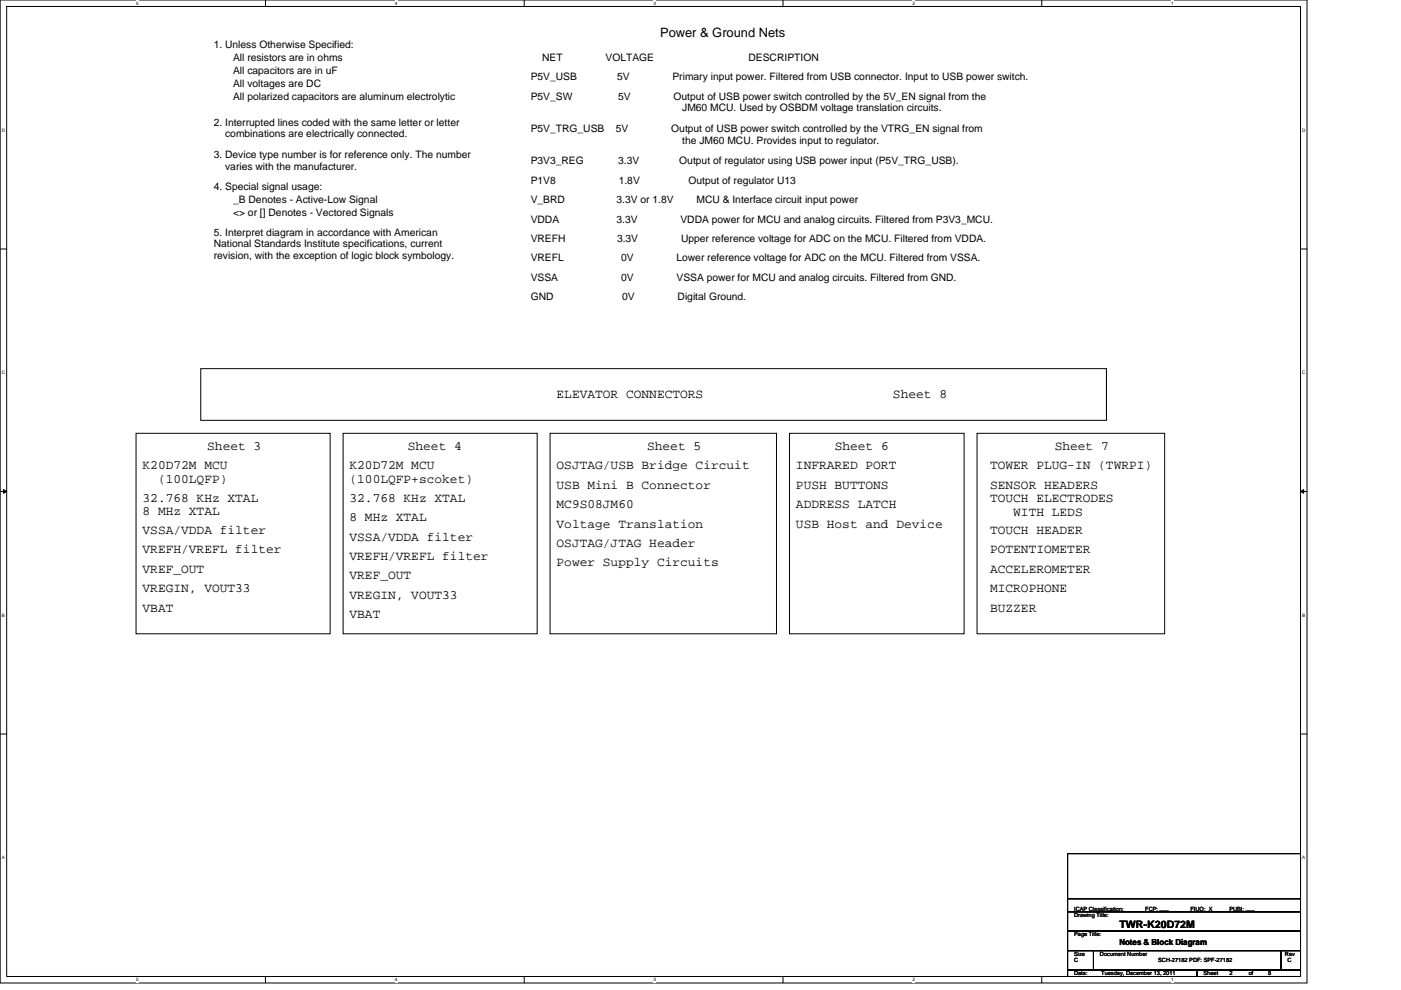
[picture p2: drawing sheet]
<svg xmlns="http://www.w3.org/2000/svg" width="297mm" height="210mm" viewBox="0 0 297 210" stroke-linecap="round" stroke-linejoin="round" font-family="sans-serif">
<defs><g id="words">
<g font-size="2.7">
<text x="140" y="7.9">Power &amp; Ground Nets</text>
<text x="118" y="84.5">ELEVATOR CONNECTORS</text>
<text x="189.3" y="84.5">Sheet 8</text>
<text x="43.9" y="95.5">Sheet 3</text>
<text x="86.5" y="95.5">Sheet 4</text>
<text x="137.2" y="95.5">Sheet 5</text>
<text x="177" y="95.5">Sheet 6</text>
<text x="223.6" y="95.5">Sheet 7</text>
<text x="30.2" y="99.6">K20D72M MCU</text>
<text x="74.1" y="99.6">K20D72M MCU</text>
<text x="118" y="99.6">OSJTAG/USB Bridge Circuit</text>
<text x="168.8" y="99.6">INFRARED PORT</text>
<text x="209.9" y="99.6">TOWER PLUG-IN (TWRPI)</text>
<text x="30.2" y="106.4">32.768 KHz XTAL</text>
<text x="33.5" y="102.5">(100LQFP)</text>
<text x="74.1" y="106.4">32.768 KHz XTAL</text>
<text x="74.1" y="102.5">(100LQFP+scoket)</text>
<text x="118" y="103.7">USB Mini B Connector</text>
<text x="118" y="107.8">MC9S08JM60</text>
<text x="168.8" y="107.8">ADDRESS LATCH</text>
<text x="168.8" y="103.7">PUSH BUTTONS</text>
<text x="209.9" y="103.7">SENSOR HEADERS</text>
<text x="209.9" y="106.4">TOUCH ELECTRODES</text>
<text x="30.2" y="109.2">8 MHz XTAL</text>
<text x="30.2" y="113.3">VSSA/VDDA filter</text>
<text x="74.1" y="110.5">8 MHz XTAL</text>
<text x="118" y="111.9">Voltage Translation</text>
<text x="168.8" y="111.9">USB Host and Device</text>
<text x="209.9" y="113.3">TOUCH HEADER</text>
<text x="214.8" y="109.3">WITH LEDS</text>
<text x="30.2" y="117.4">VREFH/VREFL filter</text>
<text x="74.1" y="118.8">VREFH/VREFL filter</text>
<text x="74.1" y="114.7">VSSA/VDDA filter</text>
<text x="118" y="116">OSJTAG/JTAG Header</text>
<text x="209.9" y="117.4">POTENTIOMETER</text>
<text x="30.2" y="121.5">VREF_OUT</text>
<text x="30.2" y="125.6">VREGIN, VOUT33</text>
<text x="74.1" y="122.9">VREF_OUT</text>
<text x="118" y="120.1">Power Supply Circuits</text>
<text x="209.9" y="121.5">ACCELEROMETER</text>
<text x="209.9" y="125.6">MICROPHONE</text>
<text x="30.2" y="129.8">VBAT</text>
<text x="74.1" y="127">VREGIN, VOUT33</text>
<text x="74.1" y="131.1">VBAT</text>
<text x="209.9" y="129.8">BUZZER</text>
</g>
<g font-size="2.2">
<text x="45.3" y="10.2">1. Unless Otherwise Specified:</text>
<text x="49.4" y="12.9">All resistors are in ohms</text>
<text x="49.4" y="15.7">All capacitors are in uF</text>
<text x="112.5" y="17">P5V_USB</text>
<text x="114.9" y="12.9">NET</text>
<text x="128.4" y="12.9">VOLTAGE</text>
<text x="130.8" y="17">5V</text>
<text x="142.6" y="17">Primary input power. Filtered from USB connector. Input to USB power switch.</text>
<text x="158.7" y="12.9">DESCRIPTION</text>
<text x="49.4" y="18.4">All voltages are DC</text>
<text x="49.4" y="21.1">All polarized capacitors are aluminum electrolytic</text>
<text x="112.5" y="21.1">P5V_SW</text>
<text x="131.1" y="21.1">5V</text>
<text x="142.8" y="21.1">Output of USB power switch controlled by the 5V_EN signal from the</text>
<text x="144.6" y="23.6">JM60 MCU. Used by OSBDM voltage translation circuits.</text>
<text x="45.3" y="26.6">2. Interrupted lines coded with the same letter or letter</text>
<text x="47.7" y="29.1">combinations are electrically connected.</text>
<text x="112.5" y="28">P5V_TRG_USB</text>
<text x="130.6" y="28">5V</text>
<text x="142.3" y="28">Output of USB power switch controlled by the VTRG_EN signal from</text>
<text x="45.3" y="33.5">3. Device type number is for reference only. The number</text>
<text x="112.5" y="34.9">P3V3_REG</text>
<text x="131.1" y="34.9">3.3V</text>
<text x="144" y="34.9">Output of regulator using USB power input (P5V_TRG_USB).</text>
<text x="144.6" y="30.5">the JM60 MCU. Provides input to regulator.</text>
<text x="45.3" y="40.4">4. Special signal usage:</text>
<text x="47.7" y="36">varies with the manufacturer.</text>
<text x="112.5" y="39">P1V8</text>
<text x="131.2" y="39">1.8V</text>
<text x="146" y="39">Output of regulator U13</text>
<text x="49.4" y="43.1">_B Denotes - Active-Low Signal</text>
<text x="49.4" y="45.8">&lt;&gt; or [] Denotes - Vectored Signals</text>
<text x="112.5" y="43.1">V_BRD</text>
<text x="112.5" y="47.2">VDDA</text>
<text x="130.7" y="43.1">3.3V or 1.8V</text>
<text x="130.7" y="47.2">3.3V</text>
<text x="144.3" y="47.2">VDDA power for MCU and analog circuits. Filtered from P3V3_MCU.</text>
<text x="147.7" y="43.1">MCU &amp; Interface circuit input power</text>
<text x="45.3" y="50">5. Interpret diagram in accordance with American</text>
<text x="45.3" y="52.5">National Standards Institute specifications, current</text>
<text x="112.5" y="51.3">VREFH</text>
<text x="130.8" y="51.3">3.3V</text>
<text x="144.4" y="51.3">Upper reference voltage for ADC on the MCU. Filtered from VDDA.</text>
<text x="45.3" y="54.9">revision, with the exception of logic block symbology.</text>
<text x="112.5" y="55.4">VREFL</text>
<text x="112.5" y="59.6">VSSA</text>
<text x="131.7" y="55.4">0V</text>
<text x="131.7" y="59.6">0V</text>
<text x="143.4" y="55.4">Lower reference voltage for ADC on the MCU. Filtered from VSSA.</text>
<text x="143.4" y="59.6">VSSA power for MCU and analog circuits. Filtered from GND.</text>
<text x="112.5" y="63.7">GND</text>
<text x="131.9" y="63.7">0V</text>
<text x="143.7" y="63.7">Digital Ground.</text>
<text x="237.3" y="196.8">TWR-K20D72M</text>
</g>
<text font-size="1.8" x="237.3" y="200.5">Notes &amp; Block Diagram</text>
<g font-size="1.2">
<text x="227.7" y="194.5">Drawing Title:</text>
<text x="227.7" y="193.1">ICAP Classification:</text>
<text x="242.8" y="193.1">FCP: ___</text>
<text x="252.4" y="193.1">FIUO: X</text>
<text x="260.6" y="193.1">PUBI: ___</text>
<text x="227.7" y="202.8">Size</text>
<text x="227.7" y="198.6">Page Title:</text>
<text x="233.2" y="202.8">Document Number</text>
<text x="272.4" y="202.8">Rev</text>
<text x="227.7" y="206.9">Date:</text>
<text x="227.7" y="204.1">C</text>
<text x="233.5" y="206.9">Tuesday, December 13, 2011</text>
<text x="245.6" y="204.1">SCH-27182 PDF: SPF-27182</text>
<text x="255.2" y="206.9">Sheet</text>
<text x="260.6" y="206.9">2</text>
<text x="264.8" y="206.9">of</text>
<text x="268.9" y="206.9">8</text>
<text x="273" y="204.1">C</text>
</g>
<g font-size="1">
<text x="28.8" y="1">5</text>
<text x="83.7" y="1">4</text>
<text x="138.6" y="1">3</text>
<text x="193.4" y="1">2</text>
<text x="248.3" y="1">1</text>
<text x=".4" y="28">D</text>
<text x="276.1" y="28">D</text>
<text x=".4" y="79.4">C</text>
<text x="276.1" y="79.4">C</text>
<text x=".4" y="130.9">B</text>
<text x="276.1" y="130.9">B</text>
<text x=".4" y="182.3">A</text>
<text x="276.1" y="182.3">A</text>
<text x="28.8" y="208.2">5</text>
<text x="83.7" y="208.2">4</text>
<text x="138.6" y="208.2">3</text>
<text x="193.4" y="208.2">2</text>
<text x="248.3" y="208.2">1</text>
</g>
</g></defs>
<path d="M0 0h277.1v208.5h-277.1zM1.4 1.4h274.3v205.7h-274.3z" fill="none" stroke="#000" stroke-width=".21"/>
<g fill="#fff">
<path d="M28.8 .1h.6v1.1h-.6z"/>
<path d="M28.8 207.3h.6v1.1h-.6z"/>
</g>
<path d="M56.3 0v1.4M56.3 207.1v1.4" fill="none" stroke="#000" stroke-width=".21"/>
<g fill="#fff">
<path d="M83.7 .1h.6v1.1h-.6z"/>
<path d="M83.7 207.3h.6v1.1h-.6z"/>
</g>
<path d="M111.1 0v1.4M111.1 207.1v1.4" fill="none" stroke="#000" stroke-width=".21"/>
<g fill="#fff">
<path d="M138.6 .1h.5v1.1h-.5z"/>
<path d="M138.6 207.3h.5v1.1h-.5z"/>
</g>
<path d="M166 0v1.4M166 207.1v1.4" fill="none" stroke="#000" stroke-width=".21"/>
<g fill="#fff">
<path d="M193.4 .1h.6v1.1h-.6z"/>
<path d="M193.4 207.3h.6v1.1h-.6z"/>
</g>
<path d="M220.9 0v1.4M220.9 207.1v1.4" fill="none" stroke="#000" stroke-width=".21"/>
<g fill="#fff">
<path d="M248.3 .1h.6v1.1h-.6z"/>
<path d="M248.3 207.3h.6v1.1h-.6z"/>
<path d="M.4 27.1h.7v1.1h-.7z"/>
<path d="M276.1 27.1h.7v1.1h-.7z"/>
<path d="M.4 78.5h.7v1.1h-.7z"/>
<path d="M276.1 78.5h.7v1.1h-.7z"/>
</g>
<path d="M0 52.8h1.4M275.7 52.8h1.4" fill="none" stroke="#000" stroke-width=".21"/>
<g fill="#fff">
<path d="M.4 130h.7v1.1h-.7z"/>
<path d="M276.1 130h.7v1.1h-.7z"/>
</g>
<path d="M0 104.2h1.4M275.7 104.2h1.4" fill="none" stroke="#000" stroke-width=".21"/>
<path d="M.7 103.8l.7 .4-.7 .4zM275.7 104.2l.7-.4v.8z" fill="#000" stroke="#000" stroke-width=".21"/>
<g fill="#fff">
<path d="M.4 181.4h.7v1.1h-.7z"/>
<path d="M276.1 181.4h.7v1.1h-.7z"/>
</g>
<g fill="none" stroke="#000" stroke-width=".21">
<path d="M42.6 78.2h192v11h-192zM28.8 91.9h41.2v42.5h-41.2zM72.7 91.9h41.2v42.5h-41.2zM116.6 91.9h48v42.5h-48zM167.4 91.9h37v42.5h-37zM207.2 91.9h39.7v42.5h-39.7zM0 155.7h1.4M275.7 155.7h1.4M226.4 193.4h49.3v4.1h-49.3zM226.4 197.5h49.3v4.1h-49.3zM226.4 181.1h49.3v12.3h-49.3zM226.4 190.6h49.3"/>
<path d="M226.4 205.7h27.4v1.4h-27.4zM226.4 201.6h5.4v4.1h-5.4zM231.8 201.6h39.8v4.1h-39.8zM253.8 205.7h21.9v1.4h-21.9zM271.6 201.6h4.1v4.1h-4.1z"/>
</g>
<use href="#words"/>
</svg>
